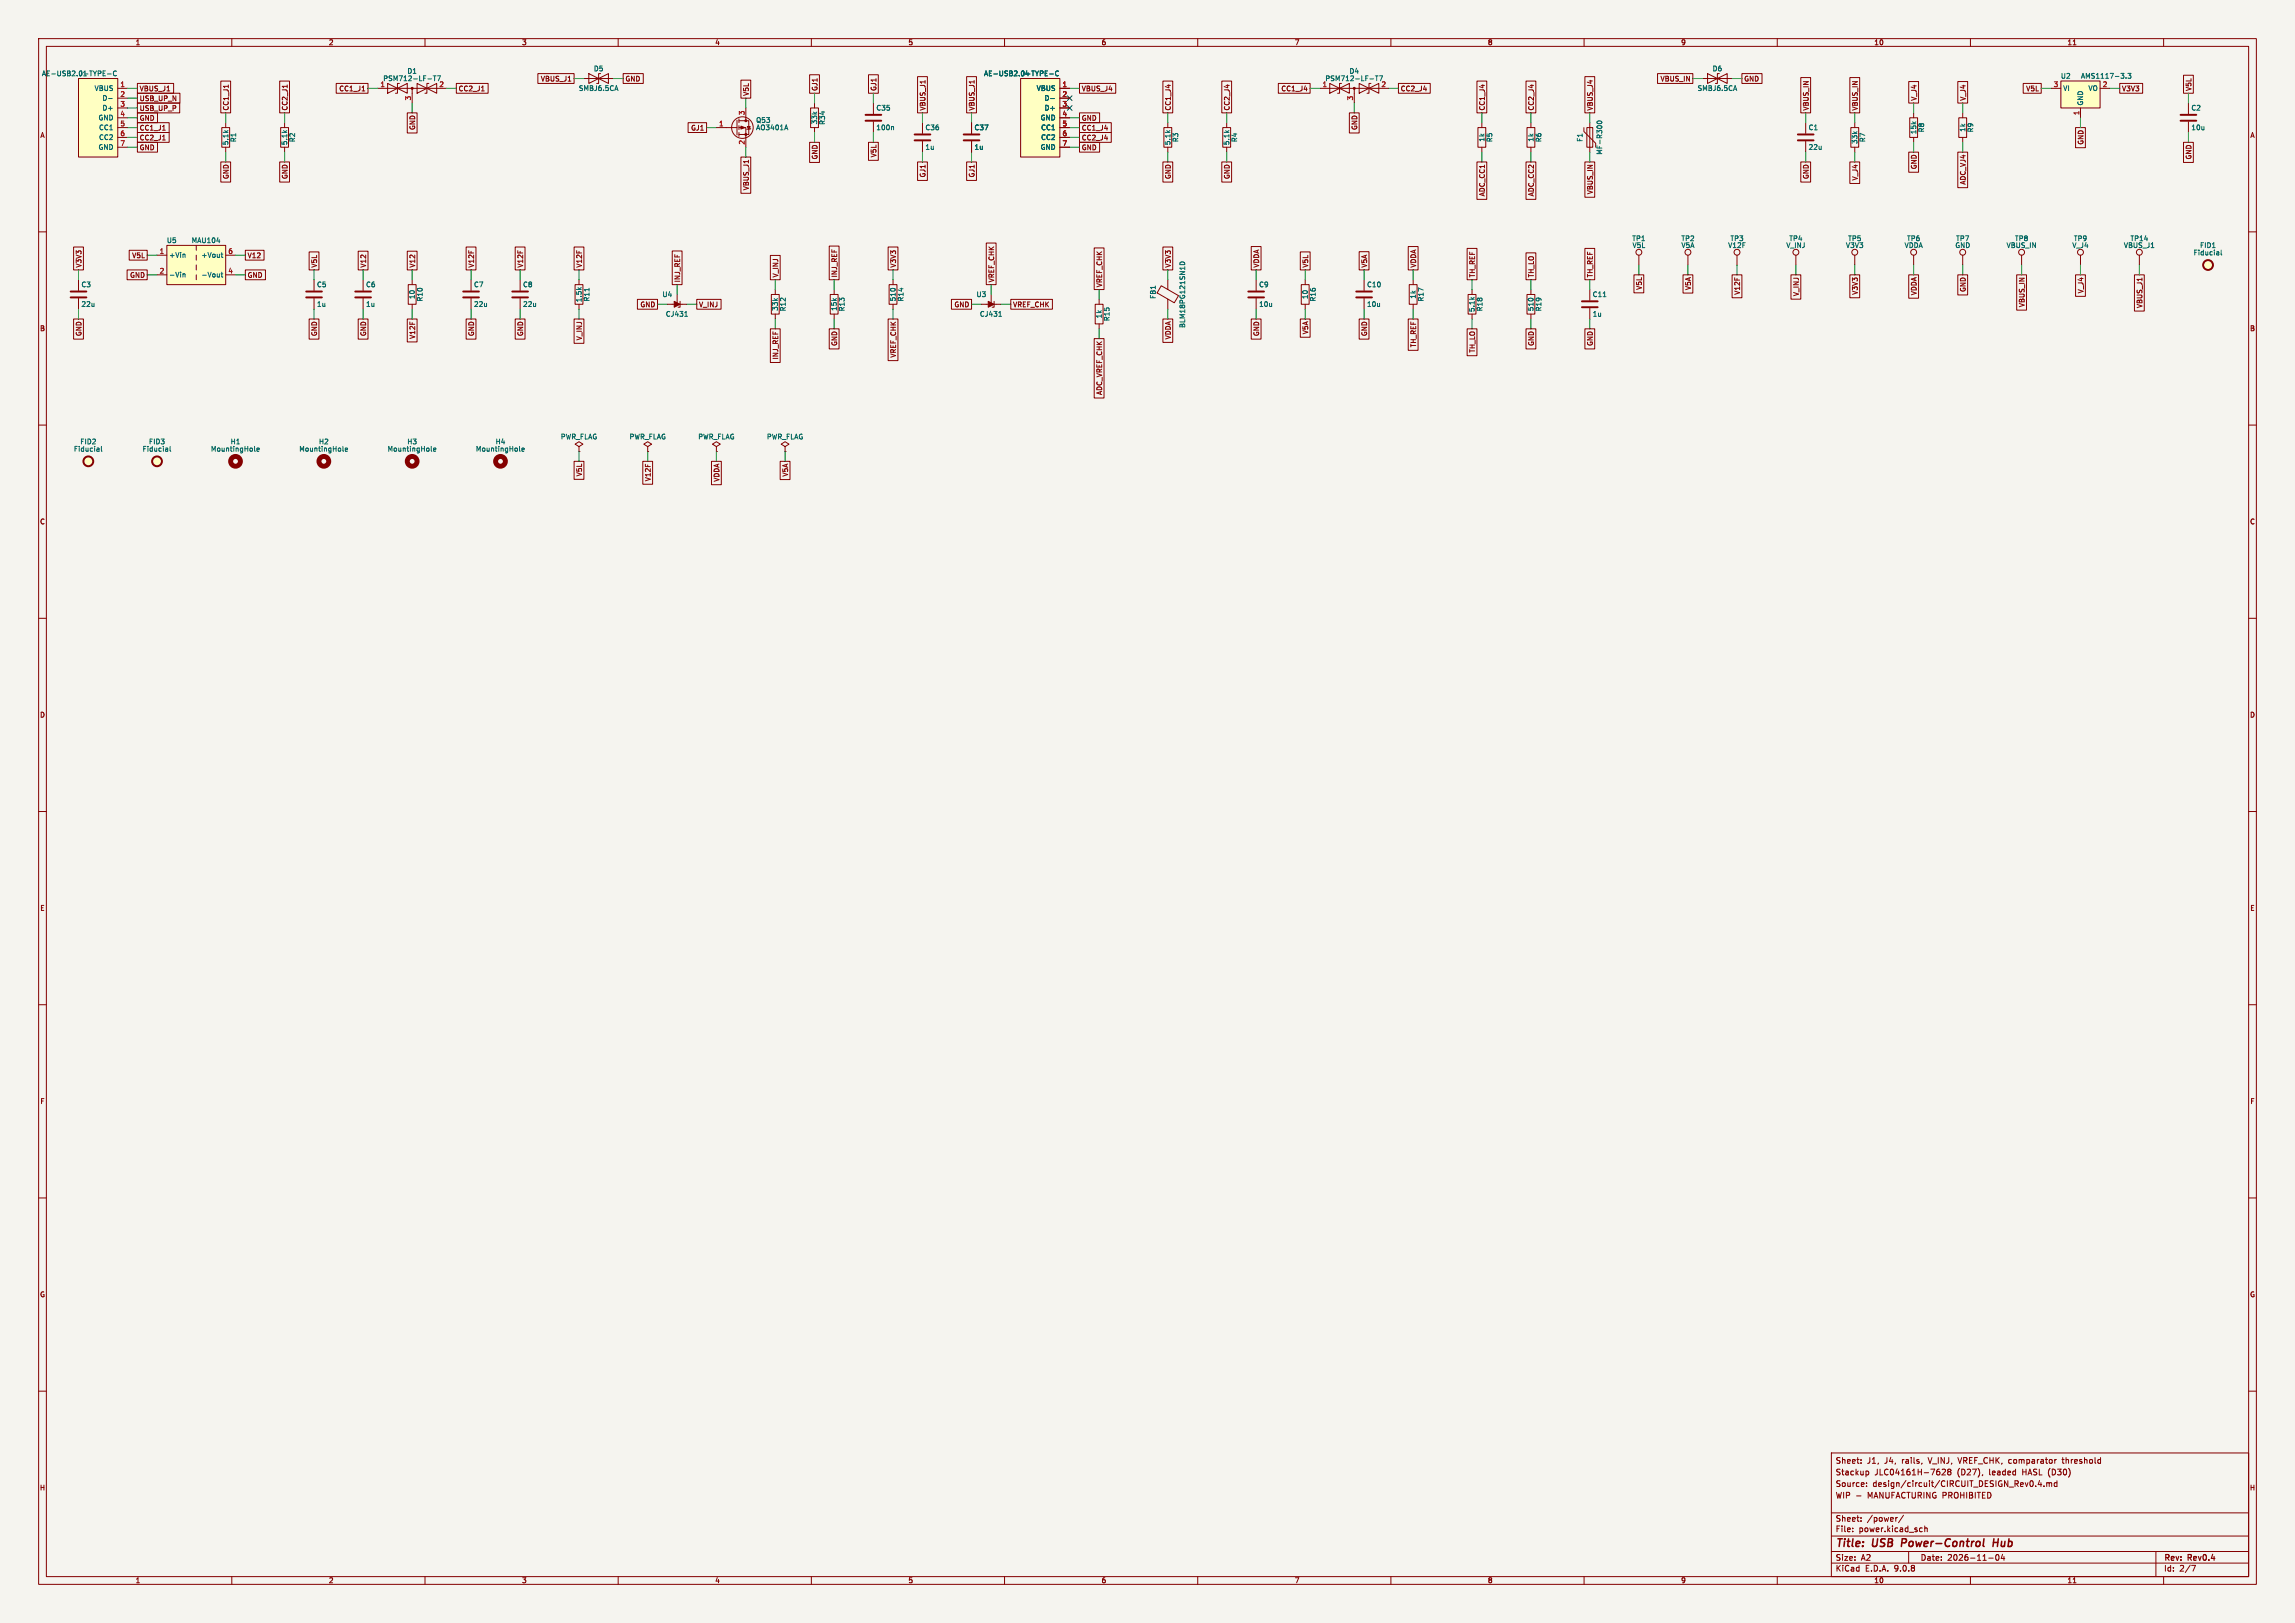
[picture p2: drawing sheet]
<svg xmlns="http://www.w3.org/2000/svg" width="594mm" height="420mm" viewBox="0 0 594 420" stroke-linecap="round" stroke-linejoin="round" font-family="sans-serif">
<defs><g id="words">
<g font-size="2.8" fill="#840000">
<text x="475" y="400.9">Title:</text>
<text x="484.7" y="400.9">USB</text>
<text x="493" y="400.9">Power-Control</text>
<text x="517.5" y="400.9">Hub</text>
</g>
<g font-size="2.1" fill="#840000">
<text x="475" y="382">Stackup</text>
<text x="475" y="379">Sheet:</text>
<text x="483.2" y="379">J1,</text>
<text x="485.2" y="382">JLC04161H-7628</text>
<text x="487.8" y="379">J4,</text>
<text x="492.4" y="379">rails,</text>
<text x="499.4" y="379">V_INJ,</text>
<text x="506.6" y="382">(D27),</text>
<text x="507.3" y="379">VREF_CHK, comparator</text>
<text x="515" y="382">leaded</text>
<text x="523.7" y="382">HASL (D30)</text>
<text x="534.5" y="379">threshold</text>
<text x="475" y="388">WIP -</text>
<text x="475" y="385">Source:</text>
<text x="483.4" y="388">MANUFACTURING PROHIBITED</text>
<text x="484.7" y="385">design/circuit/CIRCUIT_DESIGN_Rev0.4.md</text>
<text x="475" y="394">Sheet:</text>
<text x="483.2" y="394">/power/</text>
<text x="475" y="396.7">File:</text>
<text x="481.1" y="396.7">power.kicad_sch</text>
<text x="475" y="406.9">KiCad</text>
<text x="475" y="404.1">Size:</text>
<text x="481.7" y="404.1">A2</text>
<text x="482.7" y="406.9">E.D.A.</text>
<text x="490.3" y="406.9">9.0.8</text>
<text x="497" y="404.1">Date:</text>
<text x="504" y="404.1">2026-11-04</text>
<text x="560" y="404.3">Rev:</text>
<text x="560" y="406.9">Id:</text>
<text x="564.1" y="406.9">2/7</text>
<text x="566.4" y="404.3">Rev0.4</text>
</g>
<g font-size="1.8" fill="#840000">
<text x="35" y="11.9">1</text>
<text x="85" y="11.9">2</text>
<text x="135" y="11.9">3</text>
<text x="185" y="11.9">4</text>
<text x="235" y="11.9">5</text>
<text x="285" y="11.9">6</text>
<text x="335" y="11.9">7</text>
<text x="385" y="11.9">8</text>
<text x="435" y="11.9">9</text>
<text x="485" y="11.9">10</text>
<text x="535" y="11.9">11</text>
<text x="36" y="23.8">VBUS_J1</text>
<text x="87.7" y="23.8">CC1_J1</text>
<text x="118.6" y="23.8">CC2_J1</text>
<text x="139.9" y="21.3">VBUS_J1</text>
<text x="161.8" y="21.3">GND</text>
<text x="211.8" y="23.7" transform="rotate(-90 211.8 23.7)">GJ1</text>
<text x="227" y="23.7" transform="rotate(-90 227 23.7)">GJ1</text>
<text x="279.9" y="23.8">VBUS_J4</text>
<text x="331.5" y="23.8">CC1_J4</text>
<text x="362.4" y="23.8">CC2_J4</text>
<text x="429.7" y="21.3">VBUS_IN</text>
<text x="451.3" y="21.3">GND</text>
<text x="524.3" y="23.8">V5L</text>
<text x="549.1" y="23.8">V3V3</text>
<text x="567.4" y="23.7" transform="rotate(-90 567.4 23.7)">V5L</text>
<text x="36" y="26.4">USB_UP_N</text>
<text x="36" y="28.9">USB_UP_P</text>
<text x="59.4" y="28.7" transform="rotate(-90 59.4 28.7)">CC1_J1</text>
<text x="74.6" y="28.7" transform="rotate(-90 74.6 28.7)">CC2_J1</text>
<text x="194" y="24.9" transform="rotate(-90 194 24.9)">V5L</text>
<text x="239.7" y="28.7" transform="rotate(-90 239.7 28.7)">VBUS_J1</text>
<text x="252.4" y="28.7" transform="rotate(-90 252.4 28.7)">VBUS_J1</text>
<text x="303.2" y="28.7" transform="rotate(-90 303.2 28.7)">CC1_J4</text>
<text x="318.5" y="28.7" transform="rotate(-90 318.5 28.7)">CC2_J4</text>
<text x="384.5" y="28.7" transform="rotate(-90 384.5 28.7)">CC1_J4</text>
<text x="397.2" y="28.7" transform="rotate(-90 397.2 28.7)">CC2_J4</text>
<text x="412.4" y="28.7" transform="rotate(-90 412.4 28.7)">VBUS_J4</text>
<text x="468.3" y="28.7" transform="rotate(-90 468.3 28.7)">VBUS_IN</text>
<text x="481" y="28.7" transform="rotate(-90 481 28.7)">VBUS_IN</text>
<text x="496.3" y="26.2" transform="rotate(-90 496.3 26.2)">V_J4</text>
<text x="509" y="26.2" transform="rotate(-90 509 26.2)">V_J4</text>
<text x="10.3" y="35.9">A</text>
<text x="36" y="31.4">GND</text>
<text x="36" y="34">CC1_J1</text>
<text x="107.6" y="33.8" transform="rotate(-90 107.6 33.8)">GND</text>
<text x="178.8" y="34">GJ1</text>
<text x="279.9" y="31.4">GND</text>
<text x="279.9" y="34">CC1_J4</text>
<text x="351.5" y="33.8" transform="rotate(-90 351.5 33.8)">GND</text>
<text x="582.3" y="35.9">A</text>
<text x="36" y="36.5">CC2_J1</text>
<text x="36" y="39.1">GND</text>
<text x="211.8" y="41.4" transform="rotate(-90 211.8 41.4)">GND</text>
<text x="227" y="40.8" transform="rotate(-90 227 40.8)">V5L</text>
<text x="279.9" y="36.5">CC2_J4</text>
<text x="279.9" y="39.1">GND</text>
<text x="539.4" y="37.6" transform="rotate(-90 539.4 37.6)">GND</text>
<text x="567.4" y="41.4" transform="rotate(-90 567.4 41.4)">GND</text>
<text x="59.4" y="46.5" transform="rotate(-90 59.4 46.5)">GND</text>
<text x="74.6" y="46.5" transform="rotate(-90 74.6 46.5)">GND</text>
<text x="239.7" y="46" transform="rotate(-90 239.7 46)">GJ1</text>
<text x="252.4" y="46" transform="rotate(-90 252.4 46)">GJ1</text>
<text x="303.2" y="46.5" transform="rotate(-90 303.2 46.5)">GND</text>
<text x="318.5" y="46.5" transform="rotate(-90 318.5 46.5)">GND</text>
<text x="468.3" y="46.5" transform="rotate(-90 468.3 46.5)">GND</text>
<text x="481" y="46.8" transform="rotate(-90 481 46.8)">V_J4</text>
<text x="496.3" y="43.9" transform="rotate(-90 496.3 43.9)">GND</text>
<text x="509" y="47.9" transform="rotate(-90 509 47.9)">ADC_VJ4</text>
<text x="194" y="49.4" transform="rotate(-90 194 49.4)">VBUS_J1</text>
<text x="384.5" y="50.9" transform="rotate(-90 384.5 50.9)">ADC_CC1</text>
<text x="397.2" y="50.9" transform="rotate(-90 397.2 50.9)">ADC_CC2</text>
<text x="412.4" y="50.4" transform="rotate(-90 412.4 50.4)">VBUS_IN</text>
<text x="21.3" y="69.4" transform="rotate(-90 21.3 69.4)">V3V3</text>
<text x="34.1" y="67">V5L</text>
<text x="64" y="67">V12</text>
<text x="82.2" y="69.4" transform="rotate(-90 82.2 69.4)">V5L</text>
<text x="94.9" y="69.4" transform="rotate(-90 94.9 69.4)">V12</text>
<text x="107.6" y="69.4" transform="rotate(-90 107.6 69.4)">V12</text>
<text x="122.9" y="69.4" transform="rotate(-90 122.9 69.4)">V12F</text>
<text x="135.6" y="69.4" transform="rotate(-90 135.6 69.4)">V12F</text>
<text x="150.8" y="69.4" transform="rotate(-90 150.8 69.4)">V12F</text>
<text x="201.6" y="71.9" transform="rotate(-90 201.6 71.9)">V_INJ</text>
<text x="216.9" y="71.9" transform="rotate(-90 216.9 71.9)">INJ_REF</text>
<text x="232.1" y="69.4" transform="rotate(-90 232.1 69.4)">V3V3</text>
<text x="303.2" y="69.4" transform="rotate(-90 303.2 69.4)">V3V3</text>
<text x="326.1" y="69.4" transform="rotate(-90 326.1 69.4)">VDDA</text>
<text x="338.8" y="69.4" transform="rotate(-90 338.8 69.4)">V5L</text>
<text x="354" y="69.4" transform="rotate(-90 354 69.4)">V5A</text>
<text x="366.7" y="69.4" transform="rotate(-90 366.7 69.4)">VDDA</text>
<text x="382" y="71.9" transform="rotate(-90 382 71.9)">TH_REF</text>
<text x="397.2" y="71.9" transform="rotate(-90 397.2 71.9)">TH_LO</text>
<text x="412.4" y="71.9" transform="rotate(-90 412.4 71.9)">TH_REF</text>
<text x="33.5" y="72.1">GND</text>
<text x="64" y="72.1">GND</text>
<text x="176.2" y="73.2" transform="rotate(-90 176.2 73.2)">INJ_REF</text>
<text x="257.5" y="73.2" transform="rotate(-90 257.5 73.2)">VREF_CHK</text>
<text x="285.4" y="74.5" transform="rotate(-90 285.4 74.5)">VREF_CHK</text>
<text x="425.1" y="75.1" transform="rotate(-90 425.1 75.1)">V5L</text>
<text x="437.8" y="75.2" transform="rotate(-90 437.8 75.2)">V5A</text>
<text x="450.5" y="76.4" transform="rotate(-90 450.5 76.4)">V12F</text>
<text x="465.8" y="76.8" transform="rotate(-90 465.8 76.8)">V_INJ</text>
<text x="481" y="76.4" transform="rotate(-90 481 76.4)">V3V3</text>
<text x="496.3" y="76.5" transform="rotate(-90 496.3 76.5)">VDDA</text>
<text x="509" y="75.7" transform="rotate(-90 509 75.7)">GND</text>
<text x="539.4" y="76" transform="rotate(-90 539.4 76)">V_J4</text>
<text x="165.6" y="79.7">GND</text>
<text x="180.8" y="79.7">V_INJ</text>
<text x="246.9" y="79.7">GND</text>
<text x="262.1" y="79.7">VREF_CHK</text>
<text x="524.2" y="79.6" transform="rotate(-90 524.2 79.6)">VBUS_IN</text>
<text x="554.7" y="79.8" transform="rotate(-90 554.7 79.8)">VBUS_J1</text>
<text x="10.3" y="85.9">B</text>
<text x="21.3" y="87.1" transform="rotate(-90 21.3 87.1)">GND</text>
<text x="82.2" y="87.1" transform="rotate(-90 82.2 87.1)">GND</text>
<text x="94.9" y="87.1" transform="rotate(-90 94.9 87.1)">GND</text>
<text x="107.6" y="87.8" transform="rotate(-90 107.6 87.8)">V12F</text>
<text x="122.9" y="87.1" transform="rotate(-90 122.9 87.1)">GND</text>
<text x="135.6" y="87.1" transform="rotate(-90 135.6 87.1)">GND</text>
<text x="150.8" y="88.2" transform="rotate(-90 150.8 88.2)">V_INJ</text>
<text x="216.9" y="89.6" transform="rotate(-90 216.9 89.6)">GND</text>
<text x="303.2" y="87.9" transform="rotate(-90 303.2 87.9)">VDDA</text>
<text x="326.1" y="87.1" transform="rotate(-90 326.1 87.1)">GND</text>
<text x="338.8" y="86.6" transform="rotate(-90 338.8 86.6)">V5A</text>
<text x="354" y="87.1" transform="rotate(-90 354 87.1)">GND</text>
<text x="397.2" y="89.6" transform="rotate(-90 397.2 89.6)">GND</text>
<text x="412.4" y="89.6" transform="rotate(-90 412.4 89.6)">GND</text>
<text x="582.3" y="85.9">B</text>
<text x="201.6" y="93.1" transform="rotate(-90 201.6 93.1)">INJ_REF</text>
<text x="232.1" y="92.7" transform="rotate(-90 232.1 92.7)">VREF_CHK</text>
<text x="366.7" y="90" transform="rotate(-90 366.7 90)">TH_REF</text>
<text x="382" y="91.4" transform="rotate(-90 382 91.4)">TH_LO</text>
<text x="285.4" y="102.3" transform="rotate(-90 285.4 102.3)">ADC_VREF_CHK</text>
<text x="150.8" y="123.4" transform="rotate(-90 150.8 123.4)">V5L</text>
<text x="168.6" y="124.7" transform="rotate(-90 168.6 124.7)">V12F</text>
<text x="186.4" y="124.8" transform="rotate(-90 186.4 124.8)">VDDA</text>
<text x="204.2" y="123.4" transform="rotate(-90 204.2 123.4)">V5A</text>
<text x="10.3" y="135.9">C</text>
<text x="582.3" y="135.9">C</text>
<text x="10.3" y="185.9">D</text>
<text x="582.3" y="185.9">D</text>
<text x="10.3" y="235.9">E</text>
<text x="582.3" y="235.9">E</text>
<text x="10.3" y="285.9">F</text>
<text x="582.3" y="285.9">F</text>
<text x="10.3" y="335.9">G</text>
<text x="582.3" y="335.9">G</text>
<text x="10.2" y="385.9">H</text>
<text x="582.2" y="385.9">H</text>
<text x="35" y="409.9">1</text>
<text x="85" y="409.9">2</text>
<text x="135" y="409.9">3</text>
<text x="185" y="409.9">4</text>
<text x="235" y="409.9">5</text>
<text x="285" y="409.9">6</text>
<text x="335" y="409.9">7</text>
<text x="385" y="409.9">8</text>
<text x="435" y="409.9">9</text>
<text x="485" y="409.9">10</text>
<text x="535" y="409.9">11</text>
</g>
<g font-size="1.8" fill="#006464">
<text x="10.7" y="19.9">AE-USB2.0-TYPE-C</text>
<text x="20.3" y="19.9">J1</text>
<text x="24.4" y="23.7">VBUS</text>
<text x="99.1" y="21.2">PSM712-LF-T7</text>
<text x="105.3" y="19.3">D1</text>
<text x="149.7" y="23.7">SMBJ6.5CA</text>
<text x="153.6" y="18.6">D5</text>
<text x="254.6" y="19.9">AE-USB2.0-TYPE-C</text>
<text x="264.2" y="19.9">J4</text>
<text x="268.2" y="23.7">VBUS</text>
<text x="342.9" y="21.2">PSM712-LF-T7</text>
<text x="349.2" y="19.3">D4</text>
<text x="439.3" y="23.7">SMBJ6.5CA</text>
<text x="443.2" y="18.6">D6</text>
<text x="533.3" y="20.5">U2</text>
<text x="533.9" y="23.7">VI</text>
<text x="538.5" y="20.5">AMS1117-3.3</text>
<text x="540.4" y="23.7">VO</text>
<text x="26.4" y="26.3">D-</text>
<text x="26.4" y="28.8">D+</text>
<text x="226.7" y="28.8">C35</text>
<text x="270.3" y="26.3">D-</text>
<text x="270.3" y="28.8">D+</text>
<text x="539.3" y="27.4" transform="rotate(-90 539.3 27.4)">GND</text>
<text x="567.1" y="28.8">C2</text>
<text x="25.4" y="31.3">GND</text>
<text x="25.5" y="33.9">CC1</text>
<text x="195.6" y="32">Q53</text>
<text x="195.6" y="33.9">AO3401A</text>
<text x="211.7" y="32.3" transform="rotate(-90 211.7 32.3)">33k</text>
<text x="213.7" y="32.4" transform="rotate(-90 213.7 32.4)">R34</text>
<text x="226.7" y="33.9">100n</text>
<text x="239.4" y="33.9">C36</text>
<text x="252.1" y="33.9">C37</text>
<text x="269.2" y="31.3">GND</text>
<text x="269.4" y="33.9">CC1</text>
<text x="468" y="33.9">C1</text>
<text x="496.2" y="34.8" transform="rotate(-90 496.2 34.8)">15k</text>
<text x="498.2" y="34.4" transform="rotate(-90 498.2 34.4)">R8</text>
<text x="508.9" y="34.2" transform="rotate(-90 508.9 34.2)">1k</text>
<text x="510.9" y="34.4" transform="rotate(-90 510.9 34.4)">R9</text>
<text x="567.1" y="33.9">10u</text>
<text x="25.4" y="39">GND</text>
<text x="25.5" y="36.4">CC2</text>
<text x="59.3" y="37.7" transform="rotate(-90 59.3 37.7)">5.1k</text>
<text x="61.3" y="36.9" transform="rotate(-90 61.3 36.9)">R1</text>
<text x="74.5" y="37.7" transform="rotate(-90 74.5 37.7)">5.1k</text>
<text x="76.6" y="36.9" transform="rotate(-90 76.6 36.9)">R2</text>
<text x="239.4" y="39">1u</text>
<text x="252.1" y="39">1u</text>
<text x="269.2" y="39">GND</text>
<text x="269.4" y="36.4">CC2</text>
<text x="303.1" y="37.7" transform="rotate(-90 303.1 37.7)">5.1k</text>
<text x="305.2" y="36.9" transform="rotate(-90 305.2 36.9)">R3</text>
<text x="318.4" y="37.7" transform="rotate(-90 318.4 37.7)">5.1k</text>
<text x="320.4" y="36.9" transform="rotate(-90 320.4 36.9)">R4</text>
<text x="384.4" y="36.8" transform="rotate(-90 384.4 36.8)">1k</text>
<text x="386.4" y="36.9" transform="rotate(-90 386.4 36.9)">R5</text>
<text x="397.1" y="36.8" transform="rotate(-90 397.1 36.8)">1k</text>
<text x="399.1" y="36.9" transform="rotate(-90 399.1 36.9)">R6</text>
<text x="409.8" y="36.8" transform="rotate(-90 409.8 36.8)">F1</text>
<text x="414.9" y="40.2" transform="rotate(-90 414.9 40.2)">MF-R300</text>
<text x="468" y="39">22u</text>
<text x="480.9" y="37.4" transform="rotate(-90 480.9 37.4)">33k</text>
<text x="483" y="36.9" transform="rotate(-90 483 36.9)">R7</text>
<text x="43.1" y="63.1">U5</text>
<text x="49.5" y="63.1">MAU104</text>
<text x="422.4" y="62.6">TP1</text>
<text x="422.4" y="64.4">V5L</text>
<text x="435.1" y="62.6">TP2</text>
<text x="435.1" y="64.4">V5A</text>
<text x="447.2" y="64.4">V12F</text>
<text x="447.8" y="62.6">TP3</text>
<text x="462.2" y="64.4">V_INJ</text>
<text x="463" y="62.6">TP4</text>
<text x="477.7" y="64.4">V3V3</text>
<text x="478.2" y="62.6">TP5</text>
<text x="492.8" y="64.4">VDDA</text>
<text x="493.5" y="62.6">TP6</text>
<text x="506" y="64.4">GND</text>
<text x="506.2" y="62.6">TP7</text>
<text x="519.2" y="64.4">VBUS_IN</text>
<text x="521.4" y="62.6">TP8</text>
<text x="536.3" y="64.4">V_J4</text>
<text x="536.7" y="62.6">TP9</text>
<text x="549.6" y="64.4">VBUS_J1</text>
<text x="551.3" y="62.6">TP14</text>
<text x="569.3" y="64.4">FID1</text>
<text x="43.7" y="66.9">+Vin</text>
<text x="43.7" y="72">-Vin</text>
<text x="52" y="66.9">+Vout</text>
<text x="52" y="72">-Vout</text>
<text x="567.6" y="66.3">Fiducial</text>
<text x="21" y="74.5">C3</text>
<text x="81.9" y="74.5">C5</text>
<text x="94.6" y="74.5">C6</text>
<text x="107.5" y="77.5" transform="rotate(-90 107.5 77.5)">10</text>
<text x="122.6" y="74.5">C7</text>
<text x="135.3" y="74.5">C8</text>
<text x="171.3" y="77.1">U4</text>
<text x="252.6" y="77.1">U3</text>
<text x="299.3" y="77.5" transform="rotate(-90 299.3 77.5)">FB1</text>
<text x="325.8" y="74.5">C9</text>
<text x="338.7" y="77.5" transform="rotate(-90 338.7 77.5)">10</text>
<text x="353.7" y="74.5">C10</text>
<text x="366.6" y="77.4" transform="rotate(-90 366.6 77.4)">1k</text>
<text x="412.1" y="77.1">C11</text>
<text x="21" y="79.6">22u</text>
<text x="81.9" y="79.6">1u</text>
<text x="94.6" y="79.6">1u</text>
<text x="109.6" y="78.1" transform="rotate(-90 109.6 78.1)">R10</text>
<text x="122.6" y="79.6">22u</text>
<text x="135.3" y="79.6">22u</text>
<text x="150.7" y="78.3" transform="rotate(-90 150.7 78.3)">1.5k</text>
<text x="152.8" y="78.1" transform="rotate(-90 152.8 78.1)">R11</text>
<text x="172.2" y="82.1">CJ431</text>
<text x="201.5" y="80.6" transform="rotate(-90 201.5 80.6)">33k</text>
<text x="203.6" y="80.7" transform="rotate(-90 203.6 80.7)">R12</text>
<text x="216.8" y="80.6" transform="rotate(-90 216.8 80.6)">15k</text>
<text x="218.8" y="80.7" transform="rotate(-90 218.8 80.7)">R13</text>
<text x="232" y="78.1" transform="rotate(-90 232 78.1)">510</text>
<text x="234" y="78.1" transform="rotate(-90 234 78.1)">R14</text>
<text x="253.5" y="82.1">CJ431</text>
<text x="285.3" y="82.5" transform="rotate(-90 285.3 82.5)">1k</text>
<text x="287.4" y="83.2" transform="rotate(-90 287.4 83.2)">R15</text>
<text x="325.8" y="79.6">10u</text>
<text x="340.7" y="78.1" transform="rotate(-90 340.7 78.1)">R16</text>
<text x="353.7" y="79.6">10u</text>
<text x="368.7" y="78.1" transform="rotate(-90 368.7 78.1)">R17</text>
<text x="381.9" y="80.9" transform="rotate(-90 381.9 80.9)">5.1k</text>
<text x="383.9" y="80.7" transform="rotate(-90 383.9 80.7)">R18</text>
<text x="397.1" y="80.7" transform="rotate(-90 397.1 80.7)">510</text>
<text x="399.1" y="80.7" transform="rotate(-90 399.1 80.7)">R19</text>
<text x="412.1" y="82.1">1u</text>
<text x="306.9" y="85" transform="rotate(-90 306.9 85)">BLM18PG121SN1D</text>
<text x="145" y="113.9">PWR_FLAG</text>
<text x="162.8" y="113.9">PWR_FLAG</text>
<text x="180.6" y="113.9">PWR_FLAG</text>
<text x="198.4" y="113.9">PWR_FLAG</text>
<text x="19" y="117.1">Fiducial</text>
<text x="20.7" y="115.2">FID2</text>
<text x="36.8" y="117.1">Fiducial</text>
<text x="38.5" y="115.2">FID3</text>
<text x="54.5" y="117.1">MountingHole</text>
<text x="59.6" y="115.2">H1</text>
<text x="77.3" y="117.1">MountingHole</text>
<text x="82.4" y="115.2">H2</text>
<text x="100.2" y="117.1">MountingHole</text>
<text x="105.3" y="115.2">H3</text>
<text x="123.1" y="117.1">MountingHole</text>
<text x="128.2" y="115.2">H4</text>
</g>
<g font-size="1.8" fill="#a90000">
<text x="31" y="22.6">1</text>
<text x="98.4" y="22.6">1</text>
<text x="113.6" y="22.6">2</text>
<text x="274.9" y="22.6">1</text>
<text x="342.2" y="22.6">1</text>
<text x="357.4" y="22.6">2</text>
<text x="531.4" y="22.6">3</text>
<text x="544.1" y="22.6">2</text>
<text x="31" y="25.1">2</text>
<text x="31" y="27.7">3</text>
<text x="106.4" y="26.1" transform="rotate(-90 106.4 26.1)">3</text>
<text x="192.8" y="29.9" transform="rotate(-90 192.8 29.9)">3</text>
<text x="274.9" y="25.1">2</text>
<text x="274.9" y="27.7">3</text>
<text x="350.3" y="26.1" transform="rotate(-90 350.3 26.1)">3</text>
<text x="538.2" y="29.9" transform="rotate(-90 538.2 29.9)">1</text>
<text x="31" y="30.2">4</text>
<text x="31" y="32.8">5</text>
<text x="31" y="35.3">6</text>
<text x="186" y="32.8">1</text>
<text x="274.9" y="30.2">4</text>
<text x="274.9" y="32.8">5</text>
<text x="274.9" y="35.3">6</text>
<text x="31" y="37.8">7</text>
<text x="192.8" y="37.5" transform="rotate(-90 192.8 37.5)">2</text>
<text x="274.9" y="37.8">7</text>
<text x="41.2" y="65.8">1</text>
<text x="59" y="65.8">6</text>
<text x="41.2" y="70.9">2</text>
<text x="59" y="70.9">4</text>
</g>
</g></defs>
<path d="M0 0h594v420h-594z" fill="#f5f4ef" stroke="#f5f4ef" stroke-width=".26"/>
<g fill="none" stroke="#840000" stroke-width=".26">
<path d="M10 10h574v400h-574zM12 12h570v396h-570zM60 10v2M110 10v2M160 10v2M210 10v2M260 10v2M310 10v2M360 10v2M410 10v2M442 19.1v2.5l5-2.5v2.5zM445 19.1h-.5v2.5h-.5"/>
<path d="M460 10v2M510 10v2M536.6 11.6h.7M560 10v2M57.4 33h2v5.1h-2zM58.4 31.8v1.2M58.4 38.1v1.3M72.6 33h2.1v5.1h-2.1zM73.7 31.8v1.2M73.7 38.1v1.3M97.8 22.9h17.8M100.3 21.6v2.5l5.1-2.5v2.5z"/>
<path d="M103.4 21.6h-.5v2.5h-.5M106.7 22.9v3.8M107.9 21.6l5.1 2.5v-2.5l-5.1 2.5zM111 21.6h-.5v2.5h-.5M226.1 26.7v2.8M226.1 31.5v2.8M238.8 31.8v2.7M238.8 36.6v2.8M382.5 33h2.1v5.1h-2.1zM383.5 31.8v1.2M383.5 38.1v1.3M395.2 33h2.1v5.1h-2.1z"/>
<path d="M396.2 31.8v1.2M396.2 38.1v1.3M410 33v1l3 3.1v1M410.7 33h1.5v5.1h-1.5zM411.5 31.8v7.6M440.7 20.3h7.6M10 60h2M20.3 72.4v2.8M20.3 77.2v2.8M81.3 72.4v2.8M81.3 77.2v2.8M94 72.4v2.8"/>
<path d="M94 77.2v2.8M353.1 72.4v2.8M353.1 77.2v2.8M464.8 66v2.6M480.1 66v2.6M495.3 66v2.6M508 66v2.6M523.2 66v2.6M538.5 66v2.6M553.7 66v2.6M582 60h2M10 110h2"/>
<path d="M167.6 115.6l1.1-.7-1.1-.6-1 .6 1 .7v1.2M167.6 116.8h.1M185.4 115.6l1-.7-1-.6-1 .6 1 .7v1.2M185.4 116.8h.1M203.2 115.6l1-.7-1-.6-1 .6 1 .7v1.2M203.2 116.8h.1M582 110h2M10 160h2M582 160h2M10 210h2M582 210h2M10 260h2"/>
<path d="M582 260h2M10 310h2M582 310h2M10 360h2M474 376h108v32h-108zM481.7 377.7v.2M481.7 378.5v.2M497.5 378.6l-.2 .3M531.8 377.7v1M532.2 377.7l-.4 .3M533.7 377.7h.5M582 360h2"/>
<path d="M474 397.5h108M474 391.5h108M479.5 396.2v.2M479.5 395.4v.2M480.5 387.1h1.2M481.7 393.5v.2M481.7 392.7v.2M483.1 384.5v.2M483.1 383.7v.2M483.1 380.7l.6 .3-.1 .5-.5 .2M491.1 392.7h-.3M492.7 392.1l-1.3 1.9"/>
<path d="M497.1 395.4h.4M497.5 396.3l-.4 .1M498.2 395.5l.5-.1 .1 1M498.2 394.9v1.5M502.7 380.3l.5-.1 .3 .4-.9 1.1h.9M504.4 380.8l-.3 .3 .3 .6 .6-.3-.3-.6M504.4 380.8l-.3-.3 .3-.3 .6 .3-.3 .3M504.4 380.8h.3M513.2 381.6l-.2 .3M526.9 384.5v.2M527.9 383.1l-.4 1.1h1M528.2 383.7v1"/>
<path d="M529 384.5v.2M529.7 383.8l.5-.1 .2 .2M529.7 383.7v1M530.4 383.9l.2-.2h.4v1M530.4 383.9v.8M532.4 383.7h-.4l-.3 .3 .1 .6h.6M532.4 383.2v1.5M60 408v2M110 408v2M160 408v2M210 408v2M260 408v2"/>
<path d="M310 408v2M360 408v2M410 408v2M460 408v2M474 404.5h108M474 401.5h108M494 401.5v3M510 408v2M514.7 403.2h1.2M516.7 402.4l.2-.1a.8 .8 0 0 1 .5 .7 .8 .8 0 0 1-.5 .8l-.4-.6zM518.3 402.2l-.3 1.1h.9M518.7 402.8v1"/>
<path d="M536.6 409.6h.7M558 401.5v6.5M560 408v2M567.2 405.1h1l-.6 1.5"/>
<circle cx="464.8" cy="65.3" r=".76"/>
<circle cx="480.1" cy="65.3" r=".76"/>
<circle cx="495.3" cy="65.3" r=".76"/>
<circle cx="508" cy="65.3" r=".76"/>
<circle cx="523.2" cy="65.3" r=".76"/>
<circle cx="538.5" cy="65.3" r=".76"/>
<circle cx="553.7" cy="65.3" r=".76"/>
</g>
<path d="M492.4 398.2l-.3 2M513.5 398.2l-.2 1.7M516 399.1h1.1M516.1 398.2l-.3 2M513.4 400.1l.1 .1" fill="none" stroke="#840000" stroke-width=".4"/>
<g fill="none" stroke="#840000" stroke-width="1.3">
<circle cx="106.7" cy="119.4" r="1.27"/>
<circle cx="129.5" cy="119.4" r="1.27"/>
</g>
<path d="M112.1 19.6h.7M112.5 19.6v1.3M113.2 19.6h.8l-.5 1.3M231.1 32.8l.2 .1v.7M413.5 31.4a.61 .61 0 0 1 .7-.2 .61 .61 0 0 1 .3 .6 .62 .62 0 0 1-.7 .3 .62 .62 0 0 1-.4-.6zM414.5 31.4v.1M449.1 22.2l.4 1.2M111.6 116.6l.2 .2M112.2 116.4l.6-.2v-.2l-.4-.1-.2 .2 .1 .6h.5M134.5 116.6l.2 .2M135.1 116.4l.6-.2-.1-.2-.3-.1-.2 .2v.6h.5" fill="none" stroke="#006464" stroke-width=".26"/>
<path d="M224 29.7h4.1M224 31.2h4.1M236.7 34.8h4.1M236.7 36.3h4.1M18.3 75.4h4.1M18.3 77h4.1M79.2 75.4h4.1M79.2 77h4.1M91.9 75.4h4.1M91.9 77h4.1M351 75.4h4.1M351 77h4.1" fill="none" stroke="#840000" stroke-width=".51"/>
<circle cx="106.7" cy="22.9" r=".25" fill="#840000" stroke="#840000" stroke-width=".26"/>
<path d="M20.3 20.3h10.2v20.3h-10.2z" fill="#ffffc2"/>
<path d="M20.3 20.3h10.2v20.3h-10.2zM30.5 22.9h2.5M30.5 25.4h2.5M30.5 27.9h2.5M30.5 30.5h2.5M30.5 33h2.5M30.5 35.6h2.5M30.5 38.1h2.5" fill="none" stroke="#840000" stroke-width=".26"/>
<path d="M27.8 19.1h1M30.1 18.5a.56 .56 0 0 0-.8 .5 .56 .56 0 0 0 .8 .5M28.1 25.5h1" fill="none" stroke="#006464" stroke-width=".26"/>
<path d="M533.4 21h10.2v6.9h-10.2z" fill="#ffffc2"/>
<path d="M251.5 31.8v2.7M251.5 36.6v2.8M530.9 22.9h2.5M533.4 21h10.2v6.9h-10.2zM538.5 27.9v2.6M543.6 22.9h2.5M566.4 26.7v2.8M566.4 31.5v2.8" fill="none" stroke="#840000" stroke-width=".26"/>
<path d="M550.7 19h.8l-.4 .5 .4 .1v.5h-.8M550.3 20.1v.2" fill="none" stroke="#006464" stroke-width=".26"/>
<path d="M249.4 34.8h4.1M249.4 36.3h4.1M564.4 29.7h4.1M564.4 31.2h4.1" fill="none" stroke="#840000" stroke-width=".51"/>
<path d="M264.2 20.3h10.1v20.3h-10.1z" fill="#ffffc2"/>
<g fill="none" stroke="#840000" stroke-width=".26">
<path d="M152.4 19.1v2.5l5.1-2.5v2.5zM155.4 19.1h-.5v2.5h-.5M151.1 20.3h7.6M209.8 27.9h2v5.1h-2zM210.8 26.7v1.2M210.8 33v1.3M264.2 20.3h10.1v20.3h-10.1zM274.3 22.9h2.6M274.3 25.4h2.6M274.3 27.9h2.6M274.3 30.5h2.6M274.3 33h2.6"/>
<path d="M274.3 35.6h2.6M274.3 38.1h2.6M301.2 33h2.1v5.1h-2.1zM302.3 31.8v1.2M302.3 38.1v1.3M316.5 33h2v5.1h-2zM317.5 31.8v1.2M317.5 38.1v1.3M341.6 22.9h17.8M344.2 21.6v2.5l5-2.5v2.5zM347.2 21.6h-.5v2.5h-.5M350.5 22.9v3.8"/>
<path d="M351.8 21.6l5.1 2.5v-2.5l-5.1 2.5zM354.8 21.6h-.5v2.5h-.5M479 33h2.1v5.1h-2.1zM480.1 31.8v1.2M480.1 38.1v1.3M494.3 30.5h2v5.1h-2zM495.3 29.2v1.3M495.3 35.6v1.2M507 30.5h2v5.1h-2zM508 29.2v1.3M508 35.6v1.2M105.7 73.7h2v5h-2z"/>
<path d="M106.7 72.4v1.3M106.7 78.7v1.3M121.9 72.4v2.8M121.9 77.2v2.8M325.1 72.4v2.8M325.1 77.2v2.8M336.8 73.7h2v5h-2zM337.8 72.4v1.3M337.8 78.7v1.3M411.5 74.9v2.8M411.5 79.8v2.8M424.2 66v2.6"/>
<path d="M436.9 66v2.6M449.6 66v2.6"/>
<circle cx="424.2" cy="65.3" r=".76"/>
<circle cx="436.9" cy="65.3" r=".76"/>
<circle cx="449.6" cy="65.3" r=".76"/>
</g>
<g fill="none" stroke="#006464" stroke-width=".26">
<path d="M271.7 19.1h.9M274 18.5a.56 .56 0 0 0-.8 .5 .56 .56 0 0 0 .8 .5M356 19.6h.7M356.3 19.6v1.3M357 19.6h.8l-.5 1.3M159.5 22.2l.5 1.2M271.9 25.5h1M414.9 76.8h.8M43.4 116v.8M43.4 116.7l-.1 .1M43.4 116.2l-.1 .1M44 115.5v1.1l.2 .2"/>
<path d="M65.9 116.6l.2 .2M66.5 116.4l.6-.2-.1-.2-.3-.1-.2 .2 .1 .6h.4"/>
</g>
<g fill="none" stroke="#840000" stroke-width=".51">
<path d="M119.9 75.4h4.1M119.9 77h4.1M323.1 75.4h4.1M323.1 77h4.1M409.4 78h4.1M409.4 79.5h4.1"/>
<circle cx="40.6" cy="119.4" r="1.27"/>
</g>
<circle cx="61" cy="119.4" r="1.27" fill="none" stroke="#840000" stroke-width="1.3"/>
<circle cx="350.5" cy="22.9" r=".25" fill="#840000" stroke="#840000" stroke-width=".26"/>
<circle cx="40.6" cy="119.4" r="1.27" fill="#ffffc2" stroke="#ffffc2" stroke-width=".26"/>
<path d="M43.2 63.5h15.2v10.2h-15.2z" fill="#ffffc2"/>
<g fill="none" stroke="#840000" stroke-width=".26">
<path d="M139.2 19h9.4v2.6h-9.4zM161.3 19h5.2v2.6h-5.2zM209.5 19.3h2.6v4.8h-2.6zM224.8 19.3h2.5v4.8h-2.5zM237.5 19.8h2.5v9.4h-2.5zM250.2 19.8h2.5v9.4h-2.5zM410.2 19.8h2.6v9.4h-2.6zM429 19h9.1v2.6h-9.1zM450.8 19h5.3v2.6h-5.3zM565.1 19.5h2.6v4.6h-2.6zM35.6 21.6h9.3v2.5h-9.3zM35.6 24.1h11v2.6h-11z"/>
<path d="M35.6 26.7h10.9v2.5h-10.9zM35.6 29.2h5.2v2.6h-5.2zM35.6 31.7h8.2v2.6h-8.2zM35.6 34.3h8.2v2.5h-8.2zM35.6 36.8h5.2v2.6h-5.2zM42.1 33.7h.7M42.1 36.2h.7M57.1 21h2.6v8.2h-2.6zM59.1 22v.7M72.4 21h2.5v8.2h-2.5zM74.3 22v.7M87 21.6h8.2v2.5h-8.2z"/>
<path d="M93.7 23.5h.7M105.4 29.2h2.6v5.2h-2.6zM118.1 21.6h8.2v2.5h-8.2zM124.6 23.5h.7M178.1 31.7h4.8v2.6h-4.8zM185.4 33h5.4M190.8 31.1v3.8M191.3 31.2h2.5v3.6h-2.5M191.3 33h1.7v5.1M191.3 30.7v1.1M191.3 32.5v1M191.3 34.3v1"/>
<path d="M191.8 20.7h2.5v4.7h-2.5zM193 27.9v3.3M193.4 32.8h.8l-.4 .6zM194.3 33.3l-1 .2M209.5 36.8h2.6v5.2h-2.6zM224.8 36.8h2.5v4.7h-2.5zM251.5 31.8v2.7M251.5 36.6v2.8M274.3 33h2.6M274.3 22.9h2.6M274.3 25.4h2.6M274.3 27.9h2.6"/>
<path d="M274.3 30.5h2.6M274.3 35.6h2.6M274.3 38.1h2.6M279.4 21.6h9.4v2.5h-9.4zM279.4 29.2h5.2v2.6h-5.2zM279.4 31.7h8.2v2.6h-8.2zM279.4 34.3h8.2v2.5h-8.2zM279.4 36.8h5.2v2.6h-5.2zM301 21h2.5v8.2h-2.5zM316.2 21h2.6v8.2h-2.6zM330.9 21.6h8.2v2.5h-8.2zM349.2 29.2h2.6v5.2h-2.6z"/>
<path d="M361.9 21.6h8.3v2.5h-8.3zM382.3 21h2.5v8.2h-2.5zM395 21h2.5v8.2h-2.5zM466.1 20.1h2.5v9.1h-2.5zM467.4 31.8v2.7M467.4 36.6v2.8M478.8 20.1h2.5v9.1h-2.5zM494 21.1h2.6v5.6h-2.6zM494 39.4h2.6v5.2h-2.6zM506.7 39.4h2.6v9.2h-2.6zM506.7 21.1h2.6v5.6h-2.6zM523.7 21.6h4.6v2.5h-4.6z"/>
<path d="M537.2 33h2.6v5.2h-2.6zM548.6 21.6h6v2.5h-6zM565.1 36.8h2.6v5.2h-2.6zM57.1 41.9h2.6v5.2h-2.6zM72.4 41.9h2.5v5.2h-2.5zM191.8 40.6h2.5v9.4h-2.5zM237.5 41.9h2.5v4.8h-2.5zM250.2 41.9h2.5v4.8h-2.5zM301 41.9h2.5v5.2h-2.5zM316.2 41.9h2.6v5.2h-2.6zM382.3 41.9h2.5v9.7h-2.5zM395 41.9h2.5v9.7h-2.5z"/>
<path d="M410.2 41.9h2.6v9.1h-2.6zM466.1 41.9h2.5v5.2h-2.5zM478.8 41.9h2.5v5.6h-2.5zM19 63.9h2.6v6h-2.6zM32.9 69.8h5.2v2.6h-5.2zM33.4 64.8h4.7v2.5h-4.7zM40.6 66h2.6M40.6 71.1h2.6M43.2 63.5h15.2v10.2h-15.2zM50.8 63.5v1.3M50.8 66v1.3M50.8 68.6v1.3"/>
<path d="M50.8 71.1v1.3M58.4 66h2.6M58.4 71.1h2.6M63.5 64.8h4.8v2.5h-4.8zM63.5 69.8h5.2v2.6h-5.2zM80 65.2h2.6v4.7h-2.6zM92.7 65h2.6v4.9h-2.6zM105.4 65h2.6v4.9h-2.6zM120.6 63.9h2.6v6h-2.6zM133.3 63.9h2.6v6h-2.6zM134.6 72.4v2.8M134.6 77.2v2.8"/>
<path d="M148.6 63.9h2.5v6h-2.5zM148.8 73.7h2.1v5h-2.1zM149.9 72.4v1.3M149.9 78.7v1.3M165 77.5h5.2v2.5h-5.2zM172.7 78.7h5.1M174 64.9h2.5v8.8h-2.5zM175.3 76.2v2.5M176 78v1.5h-.5M180.3 77.5h6.3v2.5h-6.3zM199.4 66.1h2.5v6.3h-2.5zM199.6 76.2h2.1v5.1h-2.1z"/>
<path d="M200.7 74.9v1.3M214.6 63.7h2.6v8.7h-2.6zM214.9 76.2h2v5.1h-2zM215.9 74.9v1.3M229.9 63.9h2.5v6h-2.5zM230.1 73.7h2.1v5h-2.1zM231.1 72.4v1.3M231.1 78.7v1.3M246.3 77.5h5.2v2.5h-5.2zM254 78.7h5.1M255.3 62.9h2.5v10.8h-2.5zM256.5 76.2v2.5"/>
<path d="M257.3 78v1.5h-.5M261.6 77.5h10.8v2.5h-10.8zM283.2 64.2h2.6v10.7h-2.6zM283.5 78.7h2v5.1h-2zM284.5 77.5v1.2M300.6 73.9l4.4 2.6-1.1 1.9-4.4-2.6zM301 63.9h2.5v6h-2.5zM302.3 72.4v2.5M302.3 77.4v2.6M323.8 63.8h2.6v6.1h-2.6zM336.5 65.2h2.6v4.7h-2.6zM351.8 65.1h2.5v4.8h-2.5z"/>
<path d="M364.5 63.8h2.5v6.1h-2.5zM364.7 73.7h2.1v5h-2.1zM365.8 72.4v1.3M365.8 78.7v1.3M379.7 64.3h2.6v8.1h-2.6zM380 76.2h2v5.1h-2zM381 74.9v1.3M395 65.4h2.5v7h-2.5zM395.2 76.2h2.1v5.1h-2.1zM396.2 74.9v1.3M410.2 64.3h2.6v8.1h-2.6zM422.9 71.1h2.6v4.7h-2.6z"/>
<path d="M435.6 71.1h2.6v4.7h-2.6zM448.3 71.1h2.6v6h-2.6zM463.5 71.1h2.6v6.3h-2.6zM478.8 71.1h2.5v6h-2.5zM494 71.1h2.6v6.1h-2.6zM506.7 71.1h2.6v5.2h-2.6zM522 71.1h2.5v9.2h-2.5zM537.2 71.1h2.6v5.6h-2.6zM552.4 71.1h2.6v9.4h-2.6zM19 82.6h2.6v5.2h-2.6zM80 82.6h2.6v5.2h-2.6zM92.7 82.6h2.6v5.2h-2.6z"/>
<path d="M105.4 82.6h2.6v5.9h-2.6zM120.6 82.6h2.6v5.2h-2.6zM133.3 82.6h2.6v5.2h-2.6zM148.6 82.6h2.5v6.2h-2.5zM199.4 85.1h2.5v8.7h-2.5zM200.7 81.3v1.3M214.6 85.1h2.6v5.2h-2.6zM215.9 81.3v1.3M229.9 82.6h2.5v10.7h-2.5zM283.2 87.6h2.6v15.4h-2.6zM284.5 83.8v1.3M301 82.6h2.5v6h-2.5z"/>
<path d="M323.8 82.6h2.6v5.2h-2.6zM336.5 82.6h2.6v4.7h-2.6zM351.8 82.6h2.5v5.2h-2.5zM364.5 82.6h2.5v8.1h-2.5zM379.7 85.1h2.6v6.9h-2.6zM381 81.3v1.3M395 85.1h2.5v5.2h-2.5zM396.2 81.3v1.3M410.2 85.1h2.6v5.2h-2.6zM148.6 119.4h2.5v4.6h-2.5zM149.9 115.6l1-.7-1-.6-1.1 .6 1.1 .7v1.2M149.9 116.8h.1"/>
<path d="M166.4 119.4h2.5v5.9h-2.5zM184.1 119.4h2.6v6h-2.6zM201.9 119.4h2.6v4.7h-2.6z"/>
<circle cx="192.2" cy="33" r="2.79"/>
</g>
<g fill="none" stroke="#006464" stroke-width=".26">
<path d="M271.7 19.1h.9M274 18.5a.56 .56 0 0 0-.8 .5 .56 .56 0 0 0 .8 .5M203.5 32.3l.4 1.3M271.9 25.5h1M47.4 71l.4-.1 .1 .8M47.4 70.9v.8M47.7 65.8l.2 .2v.6M57.2 70.9h.5M57.2 65.8h.5M57.4 65.3v1.1l.3 .2M57.4 70.4v1.1l.3 .2M152.5 74.6v.7"/>
<path d="M305.4 68a.68 .68 0 0 1 .8-.2 .68 .68 0 0 1 .4 .7h-1.2zM574.2 65.2l.1 .8M574.3 65.9l-.1 .1M574.3 65.4l-.1 .1M574.9 64.7v1.1l.2 .2M177.2 81.9h.8M258.5 81.9h.7M25.6 116v.8M25.6 116.7l-.1 .1M25.6 116.2l-.1 .1M26.2 115.5v1.1l.2 .2M88.7 116.6l.2 .2"/>
<path d="M89.4 116.4l.6-.2-.1-.2-.4-.1-.1 .2v.6h.5"/>
</g>
<g fill="#ffffc2" stroke="#ffffc2" stroke-width=".26">
<circle cx="22.9" cy="119.4" r="1.27"/>
<circle cx="571.5" cy="68.6" r="1.27"/>
</g>
<g fill="none" stroke="#840000" stroke-width=".51">
<path d="M465.3 34.8h4.1M465.3 36.3h4.1M132.6 75.4h4.1M132.6 77h4.1"/>
<circle cx="571.5" cy="68.6" r="1.27"/>
<circle cx="22.9" cy="119.4" r="1.27"/>
</g>
<g fill="#840000" stroke="#840000" stroke-width=".26">
<path d="M255.8 78l1.5 .7-1.5 .8z"/>
<path d="M174.5 78l1.5 .7-1.5 .8z"/>
<path d="M191.8 32.6l1 .4-1 .4z"/>
<circle cx="193" cy="31.2" r=".25"/>
<circle cx="193" cy="34.8" r=".25"/>
</g>
<circle cx="83.8" cy="119.4" r="1.27" fill="none" stroke="#840000" stroke-width="1.3"/>
<g fill="none" stroke="#009600" stroke-width=".26">
<path d="M33 22.9h2.6M33 33h2.6M33 38.1h2.6M33 35.6h2.6M33 30.5h2.6M33 27.9h2.6M33 25.4h2.6M58.4 29.2v2.6M58.4 39.4v2.5M73.7 29.2v2.6M73.7 39.4v2.5M95.2 22.9h2.6"/>
<path d="M106.7 26.7v2.5M115.6 22.9h2.5M148.6 20.3h2.5M158.7 20.3h2.6M182.9 33h2.5M193 25.4v2.5M193 38.1v2.5M210.8 24.1v2.6M210.8 34.3v2.5M226.1 24.1v2.6M226.1 34.3v2.5M238.8 29.2v2.6"/>
<path d="M238.8 39.4v2.5M251.5 29.2v2.6M251.5 39.4v2.5M276.9 22.9h2.5M276.9 33h2.5M276.9 38.1h2.5M276.9 35.6h2.5M276.9 30.5h2.5M302.3 29.2v2.6M302.3 39.4v2.5M317.5 29.2v2.6M317.5 39.4v2.5"/>
<path d="M339.1 22.9h2.5M350.5 26.7v2.5M359.4 22.9h2.5M383.5 29.2v2.6M383.5 39.4v2.5M396.2 29.2v2.6M396.2 39.4v2.5M411.5 29.2v2.6M411.5 39.4v2.5M438.1 20.3h2.6M448.3 20.3h2.5M467.4 29.2v2.6"/>
<path d="M467.4 39.4v2.5M480.1 29.2v2.6M480.1 39.4v2.5M495.3 26.7v2.5M495.3 36.8v2.6M508 26.7v2.5M508 36.8v2.6M528.3 22.9h2.6M538.5 30.5v2.5M546.1 22.9h2.5M566.4 24.1v2.6M566.4 34.3v2.5"/>
<path d="M20.3 69.9v2.5M38.1 66h2.5M38.1 71.1h2.5M61 66h2.5M61 71.1h2.5M81.3 69.9v2.5M94 69.9v2.5M106.7 69.9v2.5M121.9 69.9v2.5M134.6 69.9v2.5M149.9 69.9v2.5M170.2 78.7h2.5"/>
<path d="M175.3 73.7v2.5M177.8 78.7h2.5M200.7 72.4v2.5M215.9 72.4v2.5M231.1 69.9v2.5M251.5 78.7h2.5M256.5 73.7v2.5M259.1 78.7h2.5M284.5 74.9v2.6M302.3 69.9v2.5M325.1 69.9v2.5M337.8 69.9v2.5"/>
<path d="M353.1 69.9v2.5M365.8 69.9v2.5M381 72.4v2.5M396.2 72.4v2.5M411.5 72.4v2.5M424.2 68.6v2.5M436.9 68.6v2.5M449.6 68.6v2.5M464.8 68.6v2.5M480.1 68.6v2.5M495.3 68.6v2.5M508 68.6v2.5"/>
<path d="M523.2 68.6v2.5M538.5 68.6v2.5M553.7 68.6v2.5M20.3 80v2.6M81.3 80v2.6M94 80v2.6M106.7 80v2.6M121.9 80v2.6M134.6 80v2.6M149.9 80v2.6M200.7 82.6v2.5M215.9 82.6v2.5"/>
<path d="M231.1 80v2.6M284.5 85.1v2.5M302.3 80v2.6M325.1 80v2.6M337.8 80v2.6M353.1 80v2.6M365.8 80v2.6M381 82.6v2.5M396.2 82.6v2.5M411.5 82.6v2.5M149.9 116.8v2.6M167.6 116.8v2.6"/>
<path d="M185.4 116.8v2.6M203.2 116.8v2.6"/>
</g>
<path d="M276.3 27.3l1.2 1.2M276.3 24.8l1.2 1.2M277.5 27.3l-1.2 1.2M277.5 24.8l-1.2 1.2" fill="none" stroke="#000084" stroke-width=".26"/>
<use href="#words"/>
</svg>
